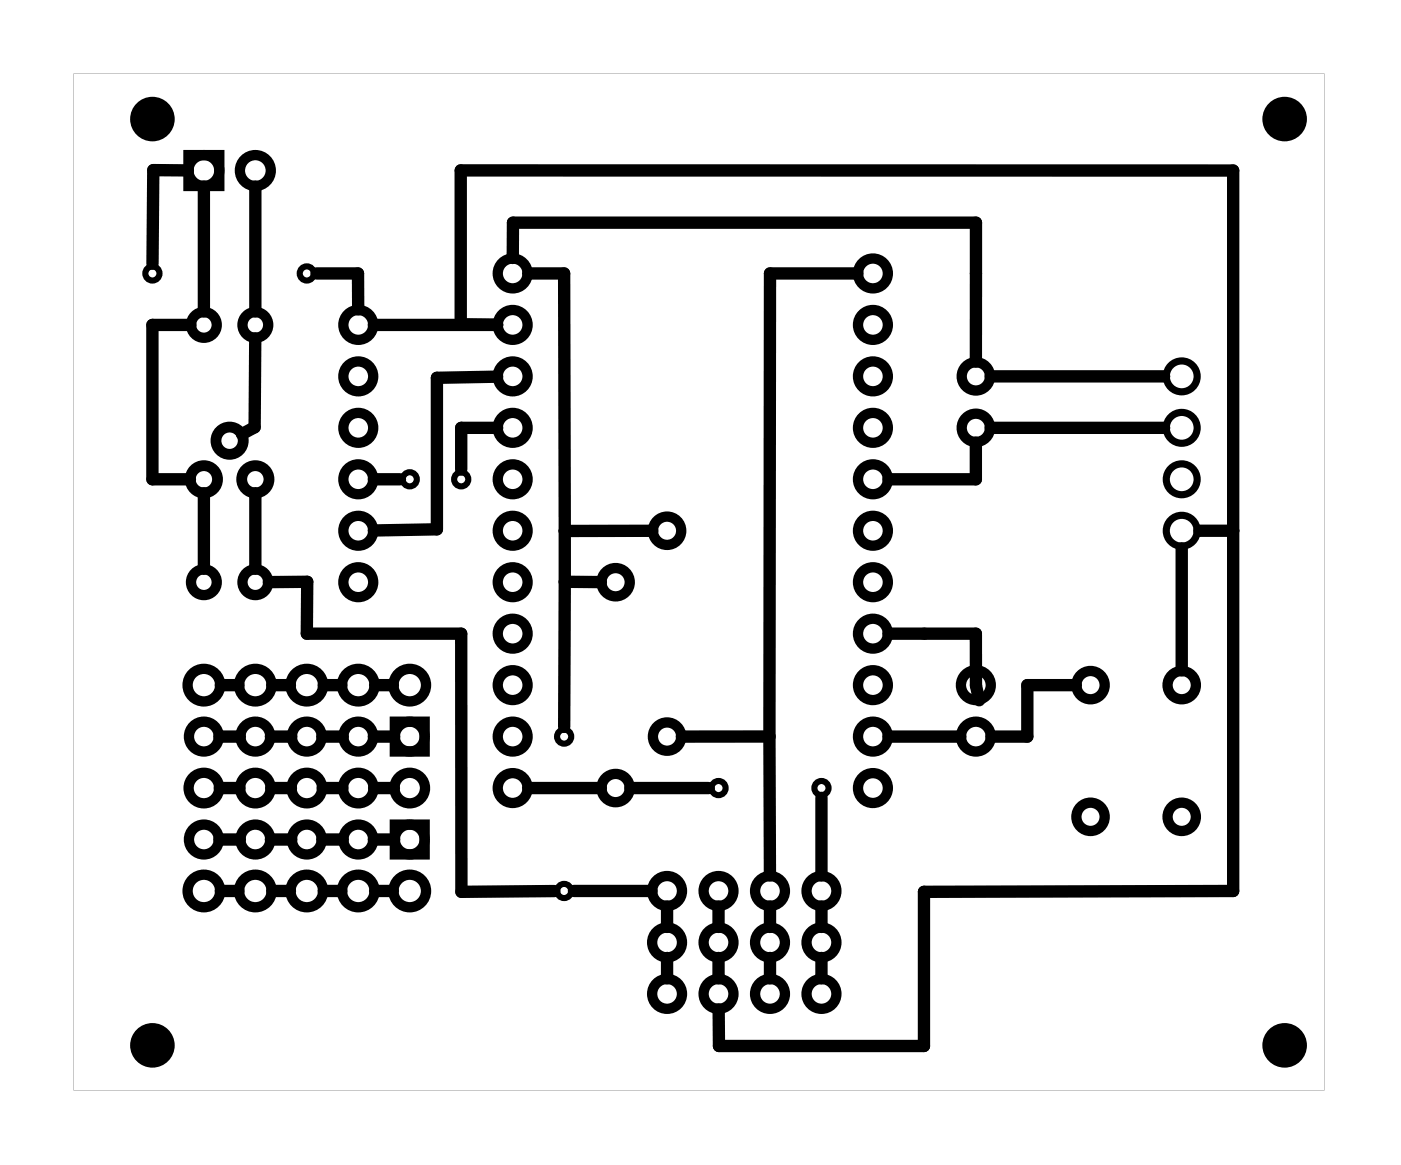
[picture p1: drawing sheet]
<svg xmlns="http://www.w3.org/2000/svg" width="69mm" height="58mm" viewBox="0 0 69 58" stroke-linecap="round" stroke-linejoin="round" font-family="sans-serif">
<g fill="#000">
<path d="M3.6 3.6h61.8v50.2h-61.8zM3.6 3.6v50.2h61.8v-50.2z"/>
<circle cx="27.9" cy="26.2" r=".3"/>
</g>
<g fill="none" stroke="#000" stroke-width=".3">
<circle cx="7.5" cy="13.5" r=".35"/>
<circle cx="15.1" cy="13.5" r=".35"/>
<circle cx="20.2" cy="23.7" r=".35"/>
<circle cx="22.8" cy="23.7" r=".35"/>
<circle cx="27.8" cy="36.4" r=".35"/>
<circle cx="35.5" cy="38.9" r=".35"/>
<circle cx="40.5" cy="38.9" r=".35"/>
<circle cx="27.8" cy="44" r=".35"/>
</g>
<g fill="none" stroke="#000" stroke-width=".51">
<path d="M9.3 7.7h1.5v1.5h-1.5zM19.5 35.6h1.5v1.5h-1.5zM19.5 40.7h1.5v1.5h-1.5z"/>
<circle cx="10.1" cy="16" r=".64"/>
<circle cx="10.1" cy="8.4" r=".76"/>
<circle cx="12.6" cy="16" r=".64"/>
<circle cx="12.6" cy="8.4" r=".76"/>
<circle cx="17.7" cy="18.6" r=".74"/>
<circle cx="17.7" cy="16" r=".74"/>
<circle cx="25.3" cy="16" r=".74"/>
<circle cx="25.3" cy="13.5" r=".74"/>
<circle cx="25.3" cy="18.6" r=".74"/>
<circle cx="43.1" cy="16" r=".74"/>
<circle cx="43.1" cy="13.5" r=".74"/>
<circle cx="43.1" cy="18.6" r=".74"/>
<circle cx="48.2" cy="18.6" r=".7"/>
<circle cx="10.1" cy="33.8" r=".8"/>
<circle cx="10.1" cy="38.9" r=".75"/>
<circle cx="10.1" cy="36.4" r=".74"/>
<circle cx="10.1" cy="28.7" r=".64"/>
<circle cx="12.6" cy="33.8" r=".8"/>
<circle cx="12.6" cy="38.9" r=".75"/>
<circle cx="12.6" cy="36.4" r=".74"/>
<circle cx="12.6" cy="28.7" r=".64"/>
<circle cx="15.1" cy="33.8" r=".8"/>
<circle cx="15.1" cy="38.9" r=".75"/>
<circle cx="15.1" cy="36.4" r=".74"/>
<circle cx="17.7" cy="33.8" r=".8"/>
<circle cx="17.7" cy="38.9" r=".75"/>
<circle cx="17.7" cy="36.4" r=".74"/>
<circle cx="17.7" cy="21.1" r=".74"/>
<circle cx="17.7" cy="23.7" r=".74"/>
<circle cx="17.7" cy="26.2" r=".74"/>
<circle cx="17.7" cy="28.7" r=".74"/>
<circle cx="20.2" cy="33.8" r=".8"/>
<circle cx="20.2" cy="38.9" r=".75"/>
<circle cx="20.2" cy="36.4" r=".74"/>
<circle cx="25.3" cy="36.4" r=".74"/>
<circle cx="25.3" cy="38.9" r=".74"/>
<circle cx="25.3" cy="33.8" r=".74"/>
<circle cx="25.3" cy="21.1" r=".74"/>
<circle cx="25.3" cy="26.2" r=".74"/>
<circle cx="25.3" cy="23.7" r=".74"/>
<circle cx="25.3" cy="31.3" r=".74"/>
<circle cx="25.3" cy="28.7" r=".74"/>
<circle cx="30.4" cy="28.7" r=".7"/>
<circle cx="30.4" cy="38.9" r=".7"/>
<circle cx="32.9" cy="26.2" r=".7"/>
<circle cx="32.9" cy="36.4" r=".7"/>
<circle cx="43.1" cy="38.9" r=".74"/>
<circle cx="43.1" cy="36.4" r=".74"/>
<circle cx="43.1" cy="33.8" r=".74"/>
<circle cx="43.1" cy="21.1" r=".74"/>
<circle cx="43.1" cy="31.3" r=".74"/>
<circle cx="43.1" cy="26.2" r=".74"/>
<circle cx="43.1" cy="23.7" r=".74"/>
<circle cx="43.1" cy="28.7" r=".74"/>
<circle cx="48.2" cy="36.4" r=".74"/>
<circle cx="48.2" cy="33.8" r=".74"/>
<circle cx="48.2" cy="21.1" r=".7"/>
<circle cx="53.8" cy="33.8" r=".7"/>
<circle cx="58.3" cy="33.8" r=".7"/>
<circle cx="10.1" cy="44" r=".8"/>
<circle cx="10.1" cy="41.4" r=".74"/>
<circle cx="12.6" cy="44" r=".8"/>
<circle cx="12.6" cy="41.4" r=".74"/>
<circle cx="15.1" cy="44" r=".8"/>
<circle cx="15.1" cy="41.4" r=".74"/>
<circle cx="17.7" cy="44" r=".8"/>
<circle cx="17.7" cy="41.4" r=".74"/>
<circle cx="20.2" cy="44" r=".8"/>
<circle cx="20.2" cy="41.4" r=".74"/>
<circle cx="32.9" cy="46.5" r=".74"/>
<circle cx="32.9" cy="49.1" r=".74"/>
<circle cx="32.9" cy="44" r=".74"/>
<circle cx="35.5" cy="46.5" r=".74"/>
<circle cx="35.5" cy="49.1" r=".74"/>
<circle cx="35.5" cy="44" r=".74"/>
<circle cx="38" cy="46.5" r=".74"/>
<circle cx="38" cy="44" r=".74"/>
<circle cx="38" cy="49.1" r=".74"/>
<circle cx="40.5" cy="46.5" r=".74"/>
<circle cx="40.5" cy="44" r=".74"/>
<circle cx="40.5" cy="49.1" r=".74"/>
<circle cx="53.8" cy="40.3" r=".7"/>
<circle cx="58.3" cy="40.3" r=".7"/>
</g>
<g fill="#000">
<circle cx="7.5" cy="5.9" r="1.1"/>
<circle cx="63.4" cy="5.9" r="1.1"/>
<circle cx="7.5" cy="51.6" r="1.1"/>
<circle cx="63.4" cy="51.6" r="1.1"/>
</g>
<g fill="none" stroke="#000" stroke-width=".35">
<circle cx="58.3" cy="18.6" r=".76"/>
<circle cx="58.3" cy="26.2" r=".76"/>
<circle cx="58.3" cy="21.1" r=".76"/>
<circle cx="58.3" cy="23.7" r=".76"/>
</g>
<g fill="none" stroke="#000" stroke-width=".53">
<circle cx="10.1" cy="23.7" r=".67"/>
<circle cx="11.3" cy="21.8" r=".67"/>
<circle cx="12.6" cy="23.7" r=".67"/>
</g>
<g fill="none" stroke="#000" stroke-width=".61">
<path d="M9.3 8.4h-1.7l-.1 4.6M9.4 16h-1.9v7.7h1.9M10.1 9.2v6.2M12.6 16.7v4.4l-.7 .3M12.6 9.2v6.2M15.6 13.5h2.1v1.8M18.4 16h6.1M24.5 16h-1.8v-7.6h38.2v35.6h-15.3v7.6h-10.1v-1.8M24.5 18.6h-2.9v7.5l-3.2 .1M25.3 12.7v-1.7h22.9v6.9M26.1 13.5h1.7l.1 12.7M42.3 13.5h-4.3v22.9"/>
<path d="M48.9 18.6h8.6M10.1 24.3v3.8M10.8 36.4h1M10.8 38.9h1M10.9 33.8h.9M12.6 24.3v3.8M13.3 28.7h1.9l-.1 2.6h7.7v12.7h4.6M13.4 36.4h1M13.4 38.9h1M13.4 33.8h.9M15.9 36.4h1M15.9 38.9h1"/>
<path d="M16 33.8h.9M18.4 23.7h1.3M18.4 36.4h1.1M18.5 38.9h.9M18.5 33.8h.9M24.5 21.1h-1.7v2.1M26.1 38.9h3.6M27.9 26.2v2.5M27.9 28.7h1.8M27.9 28.7l-.1 7.2M31.1 38.9h3.9M32.2 26.2h-4.3"/>
<path d="M38 36.4h-4.4M38 36.4v6.8M40.5 39.4v3.8M43.8 31.3h4.4v2.5l.1 .8M43.8 36.4h3.6M48.2 21.8v1.9h-4.4M48.9 21.1h8.6M53.1 33.8h-2.4v2.6h-1.8M58.3 27.1v6M59.2 26.2h1.7M10.8 41.4h1M10.9 44h.9"/>
<path d="M13.4 41.4h1M13.4 44h.9M15.9 41.4h1M16 44h.9M18.4 41.4h1.1M18.5 44h.9M28.3 44h3.9M32.9 44.7v1.1M32.9 47.3v1M35.5 44.7v1.1M35.5 47.3v1M38 44.7v1.1"/>
<path d="M38 47.3v1M40.5 44.7v1.1M40.5 47.3v1"/>
</g>
</svg>
